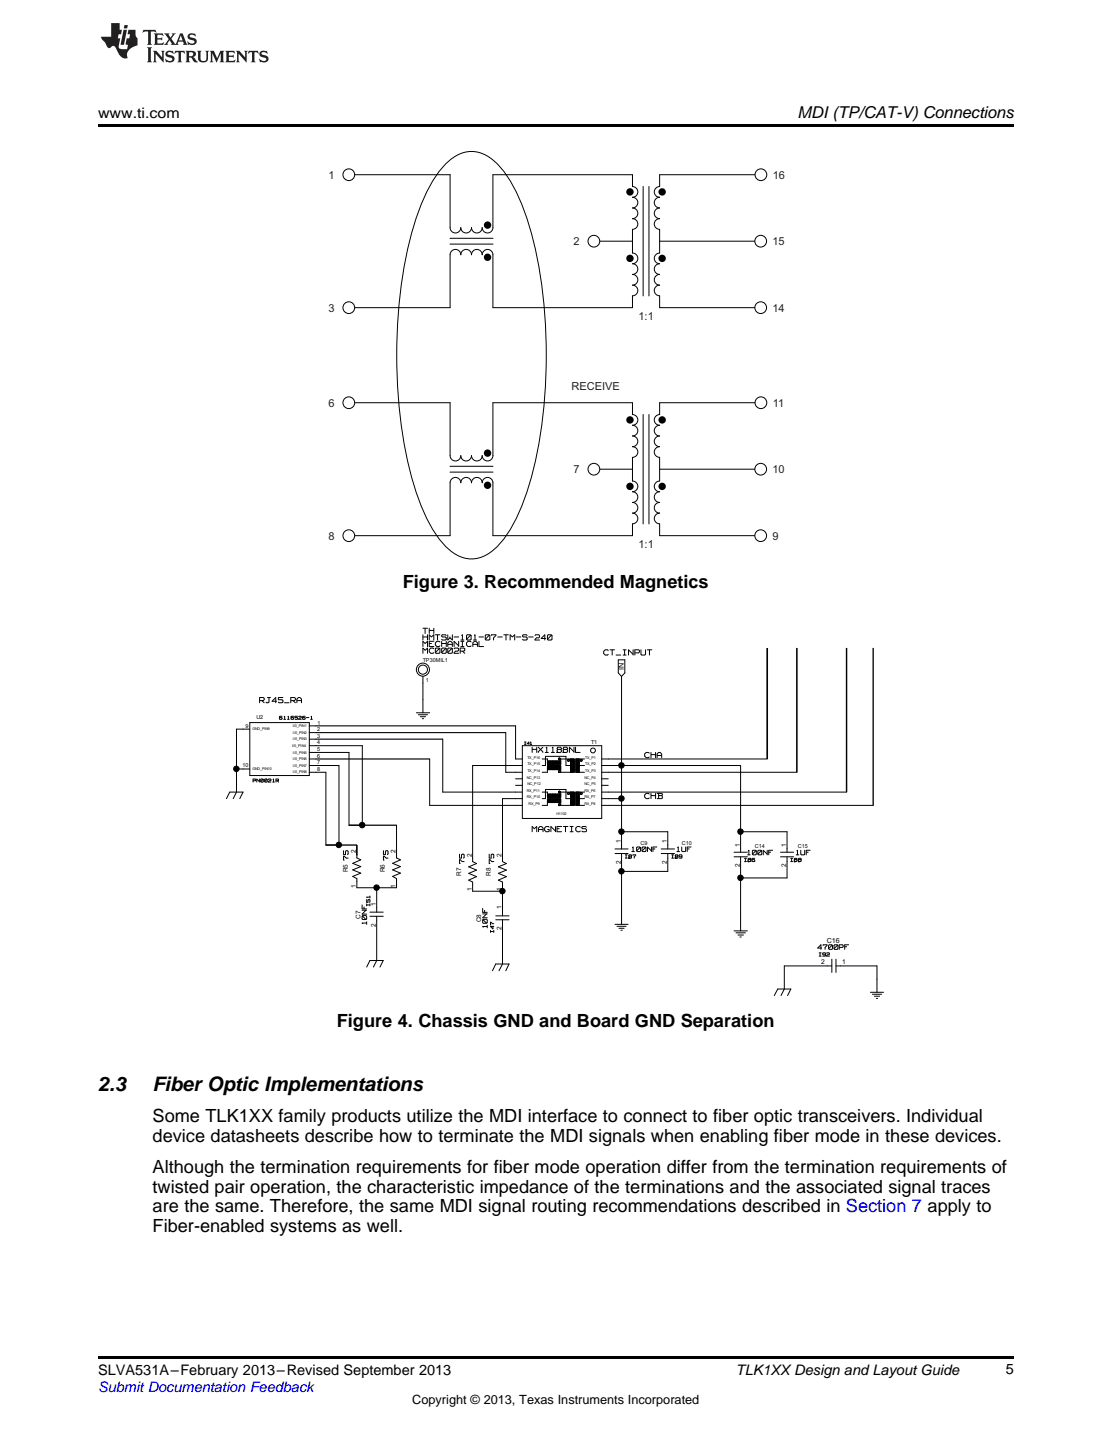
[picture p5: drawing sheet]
<svg xmlns="http://www.w3.org/2000/svg" width="216mm" height="279mm" viewBox="0 0 216 279" stroke-linecap="round" stroke-linejoin="round" font-family="sans-serif">
<defs><g id="words">
<g font-size="3.9">
<text x="19" y="212">2.3</text>
<text x="29.6" y="212">Fiber Optic Implementations</text>
</g>
<g font-size="3.5">
<text x="78.2" y="114.3">Figure 3. Recommended Magnetics</text>
<text x="65.4" y="199.6">Figure 4. Chassis GND and Board GND Separation</text>
<text x="29.6" y="218">Some TLK1XX family products utilize the MDI interface to connect to fiber optic transceivers. Individual</text>
<text x="29.6" y="221.9">device datasheets describe how to terminate the MDI signals when enabling fiber mode in these devices.</text>
<text x="29.6" y="227.8">Although the termination requirements for fiber mode operation differ from the termination requirements of</text>
<text x="29.6" y="231.7">twisted pair operation, the characteristic impedance of the terminations and the associated signal traces</text>
<text x="29.6" y="235.6">are the same. Therefore, the same MDI signal routing recommendations described in Section 7 apply to</text>
<text x="29.6" y="239.5">Fiber-enabled systems as well.</text>
</g>
<text font-size="3.2" x="154.9" y="23">MDI (TP/CAT-V) Connections</text>
<g font-size="2.8">
<text x="19" y="23">www.ti.com</text>
<text x="19" y="267.1">SLVA531A–February 2013–Revised September 2013</text>
<text x="142.9" y="267.1">TLK1XX Design and Layout Guide</text>
<text x="195.3" y="267">5</text>
</g>
<text font-size="2.8" fill="#00f" x="19" y="270.4">Submit Documentation Feedback</text>
<text font-size="2.5" x="80" y="272.7">Copyright © 2013, Texas Instruments Incorporated</text>
<g font-size="2.1" fill="#231f20">
<text x="63.8" y="34.7">1</text>
<text x="150" y="34.7">16</text>
<text x="111.4" y="47.6">2</text>
<text x="150" y="47.6">15</text>
<text x="63.8" y="60.5">3</text>
<text x="124" y="62.2">1:1</text>
<text x="150" y="60.5">14</text>
<text x="111" y="75.8">RECEIVE</text>
<text x="63.8" y="79">6</text>
<text x="150" y="79">11</text>
<text x="111.4" y="91.9">7</text>
<text x="150" y="91.9">10</text>
<text x="63.8" y="104.8">8</text>
<text x="124" y="106.5">1:1</text>
<text x="150" y="104.8">9</text>
</g>
<g font-size="1.9" fill="#fff">
<text x="82.1" y="123.3">TH</text>
<text x="82.1" y="124.5">HMTSW-101-07-TM-S-240</text>
<text x="82.1" y="125.8">MECHANICAL</text>
<text x="82.1" y="127.1">MC0002R</text>
<text x="117.2" y="127.4">CT_INPUT</text>
<text x="50.4" y="136.7">RJ45_RA</text>
<text x="103.3" y="146.4">HX1188NL</text>
<text x="125.2" y="147.4">CHA</text>
<text x="125.2" y="155.3">CHB</text>
<text x="103.3" y="161.8">MAGNETICS</text>
<text x="68.9" y="167.1" transform="rotate(-90 68.9 167.1)">75</text>
<text x="76.6" y="167.1" transform="rotate(-90 76.6 167.1)">75</text>
<text x="91.4" y="167.8" transform="rotate(-90 91.4 167.8)">75</text>
<text x="97.1" y="167.8" transform="rotate(-90 97.1 167.8)">75</text>
<text x="71.4" y="179.6" transform="rotate(-90 71.4 179.6)">10NF</text>
<text x="94.9" y="180.3" transform="rotate(-90 94.9 180.3)">10NF</text>
</g>
<g font-size="1.6" fill="#fff">
<text x="122.7" y="165.6">100NF</text>
<text x="131.4" y="165.6">1UF</text>
<text x="145.1" y="166.2">100NF</text>
<text x="154.6" y="166.2">1UF</text>
<text x="158.8" y="184.6">4700PF</text>
</g>
<g font-size="1.5" fill="#fff">
<text x="72.1" y="176" transform="rotate(-90 72.1 176)">I51</text>
<text x="96.1" y="181.2" transform="rotate(-90 96.1 181.2)">I47</text>
</g>
<g font-size="1.4">
<text x="121.1" y="130.2" transform="rotate(-90 121.1 130.2)">IN</text>
<text x="160.5" y="183.1">C16</text>
</g>
<g font-size="1.3">
<text x="69.1" y="165.8" transform="rotate(-90 69.1 165.8)">2</text>
<text x="76.8" y="165.8" transform="rotate(-90 76.8 165.8)">2</text>
<text x="91.6" y="166.5" transform="rotate(-90 91.6 166.5)">2</text>
<text x="97.4" y="166.5" transform="rotate(-90 97.4 166.5)">2</text>
<text x="120.5" y="167.9" transform="rotate(-90 120.5 167.9)">2</text>
<text x="120.5" y="163.9" transform="rotate(-90 120.5 163.9)">1</text>
<text x="129.5" y="167.9" transform="rotate(-90 129.5 167.9)">2</text>
<text x="129.5" y="163.9" transform="rotate(-90 129.5 163.9)">1</text>
<text x="143.6" y="164.5" transform="rotate(-90 143.6 164.5)">1</text>
<text x="152.6" y="164.5" transform="rotate(-90 152.6 164.5)">1</text>
<text x="67.5" y="169.5" transform="rotate(-90 67.5 169.5)">R5</text>
<text x="69.1" y="172.5" transform="rotate(-90 69.1 172.5)">1</text>
<text x="74.7" y="169.5" transform="rotate(-90 74.7 169.5)">R6</text>
<text x="76.8" y="172.5" transform="rotate(-90 76.8 172.5)">1</text>
<text x="89.6" y="170.2" transform="rotate(-90 89.6 170.2)">R7</text>
<text x="91.6" y="173.2" transform="rotate(-90 91.6 173.2)">1</text>
<text x="95.3" y="170.2" transform="rotate(-90 95.3 170.2)">R8</text>
<text x="97.4" y="173.2" transform="rotate(-90 97.4 173.2)">1</text>
<text x="143.6" y="168.6" transform="rotate(-90 143.6 168.6)">2</text>
<text x="152.6" y="168.6" transform="rotate(-90 152.6 168.6)">2</text>
<text x="70" y="178.5" transform="rotate(-90 70 178.5)">C7</text>
<text x="73" y="176" transform="rotate(-90 73 176)">1</text>
<text x="93.4" y="179.2" transform="rotate(-90 93.4 179.2)">C8</text>
<text x="97.4" y="176.7" transform="rotate(-90 97.4 176.7)">1</text>
<text x="73" y="180.1" transform="rotate(-90 73 180.1)">2</text>
<text x="97.4" y="180.8" transform="rotate(-90 97.4 180.8)">2</text>
<text x="159.4" y="187.4">2</text>
<text x="163.5" y="187.4">1</text>
</g>
<g font-size="1.2" fill="#fff">
<text x="54.3" y="139.9">6116526-1</text>
<text x="49.1" y="152.1">PN0021R</text>
<text x="121.4" y="166.9">I87</text>
<text x="130" y="166.9">I89</text>
<text x="144.6" y="167.5">I86</text>
<text x="153.5" y="167.5">I88</text>
<text x="159" y="185.9">I92</text>
</g>
<g font-size="1.1">
<text x="82.1" y="128.6">TP30MIL1</text>
<text x="82.7" y="132.6">1</text>
<text x="47.7" y="141.4">9</text>
<text x="49.8" y="139.7">U2</text>
<text x="61.6" y="142.1">2</text>
<text x="61.6" y="143.4">3</text>
<text x="61.7" y="140.8">1</text>
<text x="47.1" y="149.1">10</text>
<text x="61.6" y="144.6">4</text>
<text x="61.6" y="145.9">5</text>
<text x="61.6" y="147.2">6</text>
<text x="61.6" y="148.5">7</text>
<text x="61.6" y="149.8">8</text>
<text x="114.8" y="144.6">T1</text>
<text x="124.4" y="164.2">C9</text>
<text x="132.4" y="164.2">C10</text>
<text x="146.5" y="164.8">C14</text>
<text x="154.9" y="164.8">C15</text>
</g>
<text font-size=".9" fill="#fff" x="101.8" y="144.7">I41</text>
<g font-size=".7">
<text x="49" y="141.9">GND_PIN9</text>
<text x="56.8" y="141.2">I/0_PIN1</text>
<text x="56.9" y="143.8">I/0_PIN3</text>
<text x="56.9" y="142.6">I/0_PIN2</text>
<text x="49" y="149.6">GND_PIN10</text>
<text x="56.7" y="145.1">I/0_PIN4</text>
<text x="56.9" y="148.9">I/0_PIN7</text>
<text x="56.9" y="147.7">I/0_PIN6</text>
<text x="56.9" y="146.4">I/0_PIN5</text>
<text x="102.4" y="147.4">TX_P16</text>
<text x="102.4" y="148.7">TX_P15</text>
<text x="113.6" y="148.7">TX_P2</text>
<text x="113.6" y="147.4">TX_P1</text>
<text x="56.9" y="150.3">I/0_PIN8</text>
<text x="102.3" y="151.3">NC_P13</text>
<text x="102.3" y="153.9">RX_P11</text>
<text x="102.3" y="155.1">RX_P10</text>
<text x="102.4" y="150">TX_P14</text>
<text x="102.4" y="152.5">NC_P12</text>
<text x="113.5" y="151.3">NC_P4</text>
<text x="113.5" y="155.1">RX_P7</text>
<text x="113.5" y="153.9">RX_P6</text>
<text x="113.5" y="152.5">NC_P5</text>
<text x="113.6" y="150">TX_P3</text>
<text x="102.6" y="156.4">RX_P9</text>
<text x="108" y="158.3">H1102</text>
<text x="113.5" y="156.4">RX_P8</text>
</g>
</g></defs>
<path d="M19 263.5h177.8v.6h-177.8z" fill="#000"/>
<g fill="none" stroke="#000" stroke-width=".19">
<path d="M67.7 33.9h19.7M95.7 33.9h27.1v2.3M124.9 36.2v21.3M126 36.2v21.3M147.7 33.9h-19.6v2.3M67.7 59.8h19.7M115.3 46.9h7.5M122.8 57.5v2.3h-27.1M122.8 44.6v4.6M128.1 57.5v2.3h19.6M128.1 46.9h19.6M128.1 44.6v4.6"/>
<path d="M67.7 78.2h19.7M95.7 78.2h27.1v2.4M147.7 78.2h-19.6v2.4M115.3 91.2h7.5M122.8 88.9v4.6M124.9 80.5v21.3M126 80.5v21.3M128.1 91.2h19.6M128.1 88.9v4.6M67.7 104.1h19.7M122.8 101.8v2.3h-27.1M128.1 101.8v2.3h19.6"/>
<path d="M50.4 135.5h.7M50.4 135.6v.9M50.4 136.1h.7M50.9 136.2l.4 .3M51.1 135.5l.2 .2M51.3 136l-.2 .1M51.3 135.7v.2M51.6 136.4l.2 .1M51.9 135.5h.6M52.2 136.4l-.4 .1M52.2 135.6v.8M52.9 136.2h.8"/>
<path d="M53.5 135.5l-.7 .7M53.5 135.6v.9M54 136.4l.2 .1M54 135.5v.5M54.1 135.5h.8M54.1 136h.6M54.2 136.5h.5M54.3 139.7l.3 .1M54.3 139.3v.3M54.6 139.4l-.3 .1M54.7 139.4l.1 .1M54.8 139.2l-.5 .1"/>
<path d="M54.8 139.7l-.1 .1M54.8 139.6h.1M54.8 136l.1 .1M54.9 136.4l-.1 .1M54.9 136.2v.2M55.1 139.8h.3M55.2 136.5h.9M55.3 139.2l-.1 .1M55.3 139.2v.5M55.8 139.8h.4M56 139.2l-.1 .1M56 139.2v.5"/>
<path d="M56.5 135.5h.6M56.5 135.6v.9M56.5 139.7l.1 .1M56.5 139.3v.3M56.5 136.1h.6M56.6 139.4l-.1 .1M56.6 139.2l-.1 .1M56.6 139.8h.3M56.6 139.4h.3M56.6 139.2h.4M56.9 139.4l.1 .1M56.9 136.2l.4 .3"/>
<path d="M57 139.6h.1M57 139.7l-.1 .1M57.2 135.5l.1 .2M57.3 139.7v.1M57.3 139.2v.2M57.3 139.4l.5 .1M57.3 139.2h.5M57.3 136l-.1 .1M57.3 135.7v.2M57.6 135.9v.6M57.7 136.1h.8M57.8 139.7l-.4 .1"/>
<path d="M57.8 139.6h.1M57.9 135.5l-.3 .3M58 139.7v.1M58 135.5h.2M58 139.8h.5M58.1 139.2l-.1 .1M58.1 139.2h.3M58.2 139.5l-.2 .2M58.2 139.5h.2M58.2 135.5l.3 .3M58.4 139.2l.1 .1M58.5 139.3l-.1 .2"/>
<path d="M58.5 135.9v.6M58.7 139.7l.1 .1M58.7 139.3v.3M58.8 139.4v.1M58.8 139.2l-.1 .1M58.9 139.8h.2M58.9 139.4h.2M58.9 139.2h.4M59.2 139.4l.1 .1M59.3 139.6h.1M59.3 139.7l-.1 .1M59.5 139.4h.5"/>
<path d="M60.3 139.8h.3M60.5 139.2l-.1 .1M60.5 139.2v.5M80.8 138.5h2.6M81.2 138.9h1.8M81.6 139.3h1M82 139.6h.2M82.1 123.3v1.1M82.1 124.7v.9M82.1 126v.9M82.1 131.4v7.1M82.1 122.1h.9"/>
<path d="M82.1 124.6l.4 .4M82.1 125.9l.4 .4M82.2 123.8h.8M82.5 122.1v1M83 123.3v1.1M83 124.7v.9M83 126v.9M83 124.6l-.5 .4M83 125.9l-.5 .4M83.3 122.1v1M83.3 123.4v1M83.3 124.7v.9"/>
<path d="M83.3 126.3v.3M83.3 124.6h.9M83.3 123.3l.4 .4M83.3 126.6l.3 .3M83.4 125.6h.8M83.4 122.5h.8M83.4 125h.4M83.6 125.9l-.3 .3M83.7 125.9h.3M83.7 126.9h.3M84.1 125.9l.1 .1M84.2 126.8l-.1 .1"/>
<path d="M84.2 122.1v1M84.2 123.4v1M84.2 123.3l-.4 .5M84.5 126.8l.2 .1M84.5 124.9v.4M84.5 126.1v.7M84.5 123.3h.9M84.5 125.3l.3 .3M84.7 125.9l-.2 .1M84.7 125.9h.5M84.7 126.9h.5M84.8 124.6l-.3 .3"/>
<path d="M84.9 124.6h.3M84.9 125.6h.3M84.9 123.4v1M85.2 126.1l-.6 .7M85.2 126h.2M85.2 125.9l.2 .1M85.2 124.6l.2 .1M85.4 126.8l-.2 .1M85.4 125.5l-.2 .1M85.4 126.1v.7M85.8 126.8l.1 .1M85.8 123.5v.1"/>
<path d="M85.8 124.6v1M85.8 126.1v.7M85.8 123.6l.1 .2M85.8 124.2l.1 .2M85.8 125h.8M85.9 125.9l-.1 .1M85.9 123.3l-.1 .1M85.9 125.9h.5M85.9 126.9h.5M85.9 123.8h.5M85.9 123.3h.5M85.9 124.4h.5"/>
<path d="M86.4 126.1l-.6 .7M86.5 126h.1M86.5 125.9l.1 .1M86.5 123.3l.1 .2M86.5 123.8l.1 .1M86.6 126.8l-.1 .1M86.6 124v.2M86.6 124.6v1M86.6 126.1v.7M86.6 124.2l-.1 .2M86.9 126.8l.2 .1M86.9 123.3v1"/>
<path d="M86.9 124.9v.7M86.9 126.1v.7M87 125.2h.8M87.1 125.9l-.2 .1M87.1 125.9h.5M87.1 126.9h.5M87.2 124.6l-.3 .3M87.3 124.6h.2M87.3 124l-.4 .4M87.4 123.8v.1M87.4 123.9l.4 .5M87.5 124.6l.3 .3"/>
<path d="M87.6 126.1l-.6 .7M87.7 125.9l.1 .1h-.1M87.8 126.8l-.1 .1M87.8 123.3v1M87.8 124.9v.7M87.8 126.1v.7M88.2 124.7v.9M88.2 123.8h.9M88.2 124.6l.8 .9M88.2 126.9h.9M88.3 125.9l-.1 .1M88.3 125.9h.5"/>
<path d="M88.5 126.5l-.3 .4M88.5 126.5h.3M88.9 125.9l.2 .1M89.1 124.6v1M89.1 126.1v.2M89.1 126.3l-.2 .2M89.4 125.9h.6M89.4 126v.9M89.4 126.5h.6M89.5 124.6h.6M89.5 125.6h.6M89.5 124.4h.6"/>
<path d="M89.8 123.3l-.2 .2M89.8 123.4v.9M89.8 124.7v.9M89.8 126.6l.4 .3M90.1 125.9l.1 .1M90.2 126.3l-.1 .2M90.2 126.1v.2M90.6 123.5v.7M90.6 124.9v.4M90.6 124.2l.1 .2M90.6 125.3l.3 .3M90.7 123.3l-.1 .2"/>
<path d="M90.7 123.3h.6M90.7 124.4h.6M90.9 124.6l-.3 .3M90.9 124.6h.4M90.9 125.6h.4M91.3 123.5l-.7 .7M91.3 124.6l.2 .1M91.3 123.3l.1 .2h-.1M91.5 125.5l-.2 .1M91.5 124.2l-.2 .2M91.5 123.5v.7M91.8 124.9v.7"/>
<path d="M91.8 125.2h.9M91.9 124.4h.6M92.2 123.3l-.1 .2M92.2 123.4v.9M92.4 124.6h-.3l-.3 .3M92.4 124.6l.3 .3M92.7 124.9v.7M93 123.8h.9M93 124.6v1M93 125.6h.9M94.2 124.2l.1 .2M94.2 123.5v.7"/>
<path d="M94.3 123.3l-.1 .2M94.4 123.3h.5M94.4 124.4h.5M94.9 123.5l-.6 .7M94.9 123.3l.2 .2h-.2M95.1 124.2l-.2 .2M95.1 123.5v.7M95.8 124v.4M96.3 123.3h-.9v.2M96.3 123.5l-.5 .4M96.3 123.3v.2M96.6 123.8h.9"/>
<path d="M97.8 123.3h.9M98.2 123.4v1M99 123.4v1M99 123.3l.4 .4M99.9 123.3l-.4 .5M99.9 123.4v1M100.2 123.8h.9M101.5 123.6l.1 .2M101.5 123.5v.1M101.5 124.2l.1 .2M101.6 123.3l-.1 .1M101.6 123.8h.5"/>
<path d="M101.6 123.3h.5M101.6 124.4h.5M102.2 123.3l.1 .2M102.2 123.8l.1 .1M102.3 124v.2M102.3 124.2l-.1 .2M102.6 123.8h.9M103.9 124.3v.1M103.9 124.4h.9M104.2 123.9l-.3 .3M104.2 123.9h.3M104.5 123.3h-.5l-.1 .2"/>
<path d="M104.6 123.3l.2 .2M104.8 123.5v.2M104.8 123.8l-.2 .1M105.1 124.1h.8M105.8 123.3l-.7 .8M105.8 123.4v1M106.3 124.2l.1 .2M106.3 123.5v.7M106.4 123.3l-.1 .2M106.5 123.3h.5M106.5 124.4h.5M107 123.5l-.7 .7"/>
<path d="M107 123.5h.1M107 123.3l.2 .2M107.2 124.2l-.2 .2M107.2 123.5v.7M117.2 126.6v.3M117.2 127l.3 .3M117.5 126.3l-.3 .3M117.5 126.3h.4M117.5 127.3h.4M117.9 126.3l.2 .1M118.1 127.1l-.2 .2M118.4 126.3h.9"/>
<path d="M118.9 126.3v1M119.6 127.3h.9M120 128.2h1.3v2.5l-.6 .7-.7-.7zM120.7 131.4v33.6M121 126.3h.6M121 127.3h.6M121.3 126.3v.9M122 126.3v1M122 126.3l.9 .8M122.9 126.3v1M123.3 126.3h.6M123.3 126.3v1"/>
<path d="M123.3 126.9h.6M124 126.3l.1 .1M124.1 126.7l-.1 .2M124.1 126.4v.2M124.4 127.1l.2 .2M124.4 126.3v.8M124.6 127.3h.5M125.3 127.1l-.1 .2M125.3 126.3v.8M125.7 126.3h.9M126.1 126.3v1M149 125.9v21.6h-32.2"/>
<path d="M154.7 125.9v24.2h-37.9M164.4 125.9v28h-47.6M169.5 125.9v30.6h-52.7M44 155.2l.6-1.3h2.6l-.6 1.3M45.9 149.4h2.6M48.5 141.7h-2.6v12.2l-.6 1.3M48.5 140.4h11.6v10.3h-11.6zM49.1 151.4h.4M49.1 151.4v.6M49.2 151.7h.3M49.6 151.4h.1M49.6 151.6v.1"/>
<path d="M49.6 151.5v.1M49.9 151.4v.6M49.9 151.4l.4 .4M50.4 151.4v.6M50.6 151.9l.4 .1M50.6 151.5v.3M51 151.4h-.4M51 151.5l-.3 .3M51 151.4h.1M51.1 151.9l-.1 .1M51.1 151.5v.3M51.4 151.9l.1 .1"/>
<path d="M51.4 151.5v.3M51.5 151.4h-.1M51.5 152h.3M51.5 151.4h.3M51.8 151.5l-.4 .3M51.8 151.4h.1M51.9 151.9l-.1 .1M51.9 151.5v.3M52.1 151.9v.1M52.1 152h.5M52.2 151.4h-.1M52.2 151.4h.3"/>
<path d="M52.3 151.7l-.2 .2M52.3 151.7h.2M52.5 151.4h.1M52.6 151.5v.1M52.6 151.6l-.1 .1M52.9 152h.4M53.1 151.4h-.1M53.1 151.4v.5M53.6 151.4h.4M53.6 151.4v.6M53.6 151.7h.4M53.9 151.7l.2 .3"/>
<path d="M54 151.4h.1M54.1 151.6l-.1 .1M54.1 151.5v.1M60.1 146.2h7.7v14.1h9.2v6.4l.8 .4-1.6 .6 1.6 .7-1.6 .6 1.6 .7-1.6 .6 .8 .4v1.8h-7.7v-1.8l-.8-.4 1.5-.6-1.5-.7 1.5-.6-1.5-.7 1.5-.6-.7-.4v-2.5h-6v-14.1h-3.2M60.1 143.6h25.9v10.3h15.4M60.1 147.5h23.3v9h18M60.1 141h40v6.5h1.3M60.1 142.3h38.1v7.8h3.2M60.1 148.7h5.7v15.5M60.1 144.9h10.2v15.4M100.1 151.3h1.3M100.1 152.6h1.3"/>
<path d="M101.4 155.2h-3.8v12.2l.7 .4-1.5 .6 1.5 .7-1.5 .6 1.5 .6-1.5 .7 .8 .4v6.5M101.4 148.7h-9.6v18.7l.7 .4-1.5 .6 1.5 .7-1.5 .6 1.5 .6-1.5 .7 .8 .4v1.8h5.8M101.4 144.9h15.4v14.1h-15.4zM101.8 144.6h.3M101.8 144.2h.3M102 144.2v.4M102.7 144.2l-.3 .3h.3M102.7 144.2v.4M102.9 144.6h.3M103.1 144.2l-.1 .1M103.1 144.2v.4M103.3 145.2v1"/>
<path d="M103.4 145.6h.8M104.2 145.2v1M104.5 145.2l.9 .8M104.5 146.1v.1M105.3 155.2h.6v-1.8h4v1.8h.9M105.3 153.9h1v1M105.3 147.5h1v1M105.3 148.7h.6v-1.7h4v1.7h.9M105.4 146.1v.1M105.4 145.2l-.9 .9M105.9 146.2h.6M106.2 145.2l-.2 .1"/>
<path d="M106.2 145.2v1M106.3 154.9l2.6-.6h-2.6l2.6 .6M106.3 155.2h2.6M106.3 155.3v1.2h-1M106.3 148.9v1.2h-1M106.3 148.7h2.6M106.3 155h2.6M106.3 148.1l1-.3 1.6 .4-1.2 .3zM106.3 148l.5-.2 2.1 .6-.7 .1zM106.3 148.2l1.5-.4 1.1 .3-1.6 .4zM106.3 148.4l2.1-.6 .5 .2-2.1 .5zM106.3 149.4l2.1-.5 .5 .1-2.1 .5z"/>
<path d="M106.3 149.3l1.5-.4 1.1 .2-1.6 .4zM106.3 149l.5-.1 2.1 .5-.7 .1zM106.3 154.5l1-.2 1.6 .4-1.2 .2zM106.3 154.4l.5-.1 2.1 .5-.7 .1zM106.3 154.7l1.5-.4 1.1 .2-1.6 .4zM106.3 154.8l2.1-.5 .5 .1-2.1 .5zM106.3 155.3l2.6 .6h-2.6l2.6-.6M106.3 155.7l1.5-.4 1.1 .3-1.6 .3zM106.3 155.8l2.1-.5 .5 .1-2.1 .5zM106.3 155.4l.5-.1 2.1 .5-.7 .1zM106.3 155.6l1-.3 1.6 .4-1.2 .2zM106.3 155.3h2.6"/>
<path d="M106.3 154.9h2.6M106.3 149.1l1-.2 1.6 .4-1.2 .2zM106.3 148.6h2.6M106.3 148.9l2.6 .6h-2.6l2.6-.6M106.3 148.9h2.6M106.3 148.5l2.6-.7h-2.6l2.6 .7M106.3 148.5h2.6M107 146.2h.6M107.3 145.2l-.1 .1M107.3 145.2v1M108.1 146.2h.1M108.3 145.2l-.2 .3 .2 .1-.2 .3 .2 .3"/>
<path d="M108.3 146.2h.5M108.3 145.6h.5M108.3 145.2h.5M108.4 147.4l.3-.1 .1 .3h-.3zM108.4 149.8h.3l.1 .2-.3 .1zM108.4 153.8l.3-.1 .1 .3-.3 .1zM108.4 156.3l.3-.1 .1 .2-.3 .1zM108.9 145.2l.1 .3-.1 .1 .1 .3-.1 .3M108.9 155.3v1.2h2.5M108.9 148.9v1.2h2.5M109.3 146.2h.1M109.5 145.2l-.2 .3 .2 .1-.2 .3 .2 .3"/>
<path d="M109.5 146.2h.5M109.5 145.6h.5M109.5 145.2h.5M110.1 145.2l.1 .3-.1 .1 .1 .3-.1 .3M110.3 147.6h.2l.1 .2-.3 .1zM110.3 154h.2l.1 .2-.3 .1zM110.6 145.2v1M110.6 145.2l.8 .8M110.9 147.5l.5 2-.1 .6-.5-2.1zM110.9 153.9l.5 2-.1 .6-.5-2.1zM111 147.5l.4 1.5-.2 1.1-.4-1.6zM111 153.9l.4 1.5-.2 1.1-.4-1.6z"/>
<path d="M111.2 147.5l.2 1.1-.4 1.5-.2-1.1zM111.2 153.9l.2 1.1-.4 1.5-.2-1.1zM111.3 147.5l.1 .6-.5 2-.1-.6zM111.3 153.9l.1 .6-.5 2-.1-.6zM111.4 153.9h-2.5v1M111.4 147.5h-2.5v1M111.4 153.9l-.6 2.6v-2.6l.6 2.6M111.4 147.5v2.6M111.4 153.9v2.6M111.4 147.5l-.6 2.6v-2.6l.6 2.6M111.4 145.2v1M111.5 147.5v2.6"/>
<path d="M111.5 153.9v2.6M111.7 147.5v2.6M111.7 153.9v2.6M111.7 145.2v1M111.8 146.2h.8M111.8 153.9h1.7M111.8 156.5h1.7M111.8 147.5h1.7M111.8 150.1h1.7M111.8 153.9l.7 2.6v-2.6l-.7 2.6M111.8 147.5l.7 2.6v-2.6l-.7 2.6M111.8 147.5v2.6"/>
<path d="M111.8 153.9v2.6M112 153.9l.5 2-.2 .6-.5-2.1zM112 147.5l.5 2-.2 .6-.5-2.1zM112.1 153.9l.4 1.5-.3 1.1-.4-1.6zM112.1 147.5l.4 1.5-.3 1.1-.4-1.6zM112.2 153.9l.3 1.1-.4 1.5-.3-1.1zM112.2 147.5l.3 1.1-.4 1.5-.3-1.1zM112.3 153.9l.2 .6-.5 2-.2-.6zM112.3 147.5l.2 .6-.5 2-.2-.6zM112.5 155.2h1M112.5 148.7h1M112.7 154.1l.2-.1 .1 .2-.2 .1z"/>
<path d="M112.7 147.6h.2l.1 .2-.2 .1zM113 154.3h-.1M116.8 151.3h1.3M116.8 155.2h3.9M116.8 148.7h27v16.9M116.8 152.6h1.3M125.2 146.5v.4M125.2 154.5v.3M125.2 146.9l.3 .3M125.2 154.9l.3 .3M125.5 146.2l-.3 .3M125.5 154.2l-.3 .3"/>
<path d="M125.5 154.2l.6 .1M125.5 146.2l.6 .1M126.1 155l-.6 .2M126.1 147.1l-.6 .1M126.4 146.2v1M126.4 154.2v1M126.4 146.6h.8M126.4 154.6h.8M127.3 146.2v1M127.3 154.2v1M127.6 154.2h.8M127.6 155.2h.8"/>
<path d="M127.6 146.5v.7M127.6 146.8h.8M127.9 146.2l-.3 .3M127.9 154.2v.9M127.9 146.2h.2M127.9 154.6h.5M128.2 146.2l.3 .3M128.5 154.2l.1 .2M128.5 154.6l.1 .1M128.5 146.5v.7M128.6 154.5h-.1M128.6 154.8v.2"/>
<path d="M128.6 155l-.1 .2M66.7 166.3h.1M66.7 167.1h.1M66.7 166.1h.4M66.7 165.3v.7M66.7 166.4v.7M66.9 166.4l.3 .3M67.1 165.5v.5M67.2 165.3l-.1 .1M67.3 165.3h.1M67.3 166.7h.3M67.5 165.3l.1 .1"/>
<path d="M67.6 165.5v.4l-.1 .2M70.3 178.5l.1 .2M70.3 179.3l.1 .2M70.3 175.8v.8M70.3 178.1v.4M70.3 176.8h.9M70.3 179.3h.8M70.3 177.6h.9M70.3 176.6h.9M70.4 177.9v.1M70.4 177.9l-.1 .1M70.5 178.7h.5"/>
<path d="M70.5 177.9h.5M70.5 178.1l.5 .5M70.7 176.2v.4M71 176.9l-.7 .7M71.1 177.9l.1 .1M71.2 178.5l-.1 .2M71.2 174.3l.1 .1M71.2 175.3h.2M71.2 174.8v.5M71.2 175.6v.4M71.2 178.1v.4M71.2 179.1v.5"/>
<path d="M71.2 175.8h.6M71.2 174.3h.6M71.4 174.9v.4M71.7 174.8l-.3 .1M71.7 174.8l.1 .1M71.8 175.2l-.1 .1M71.8 174.1v.4M71.8 174.9v.3M71.8 175.6v.4M71.8 177.2h2.6M71.8 178h2.6M73.1 172.5v4.7"/>
<path d="M73.1 178v8.6l-.6 1.3M74.4 166.3h.2M74.4 167.1h.2M74.4 165.3v.7M74.4 166.4v.7M74.4 166.1h.4M74.6 166.4l.4 .3M74.8 165.5v.5M75 165.3l-.2 .1M75 165.3h.2M75 166.7h.3M75.2 165.3l.1 .1"/>
<path d="M75.3 165.5v.4l-.1 .2M89.2 167h.2M89.2 167.8h.2M89.2 166.7h.4M89.2 166v.7M89.2 167.1v.6M89.4 167.1l.3 .3M89.6 166.1v.6M89.7 166l-.1 .1M89.8 167.4h.3M89.8 166h.1M90 166l.1 .1"/>
<path d="M90.1 166.6l-.1 .1M90.1 166.1v.5M93.7 179.3l.1 .1M93.7 176.5v.8M93.7 178.8v.4M93.7 177.6h.9M93.8 178.3h.8M93.8 177.3h.8M93.8 178.7v.1M93.8 178.6l-.1 .2M93.9 179.4h.5M93.9 178.6h.5"/>
<path d="M93.9 178.8l.5 .5M94.1 176.9v.3M94.4 177.6l-.7 .7M94.5 178.6l.1 .2M94.6 179.3l-.1 .1M94.6 178.8v.4M94.6 179.8v.5M95 167h.1M95 167.8h.1M95 166.7h.4M95 166v.7M95 167.1v.6"/>
<path d="M95.2 167.1l.3 .3M95.2 179.2h.1M95.2 179.7h.1M95.2 179.2v.5M95.4 179.2l.2 .3M95.4 166.1v.6M95.5 166l-.1 .1M95.5 167.4h.4M95.5 166h.2M95.7 179.5h.2M95.7 179.9v.5l-.5-.4M95.7 166l.2 .1"/>
<path d="M95.9 166.6l-.2 .1M95.9 166.1v.5M96.3 177.9h2.5M96.3 178.7h2.5M97.6 178.7v8.6l-.7 1.3M103.7 161l-.4-.4v1M103.7 161l.5-.4v1M104.5 160.9v.7M104.6 161.2h.8M104.8 160.6l-.3 .3M104.9 160.6h.2M105.1 160.6l.3 .3"/>
<path d="M105.4 160.9v.7M105.7 160.9v.4M105.7 161.3l.3 .3M106 160.6l-.3 .3M106.1 160.6h.3M106.1 161.6h.3M106.3 161.2h.3M106.5 160.6l.1 .1M106.6 161.5l-.1 .1M106.6 161.2v.2M107.8 161.4l-.8-.8v1M107.9 160.6v1"/>
<path d="M108.2 161.6h.8M108.2 161h.4M109 160.6h-.9v1M109.4 160.6h.9M109.8 160.6v1M110.7 160.6h.6M110.7 161.6h.6M111 160.6v1M111.8 160.9v.4M111.8 161.3l.3 .3M112.1 160.6l-.3 .3M112.1 160.6h.4"/>
<path d="M112.1 161.6h.4M112.5 160.6l.2 .1M112.7 161.5l-.2 .1M113 160.7v.1M113 160.9l.1 .1M113 161.5l.1 .1M113.1 160.6l-.1 .1M113.1 160.6h.5M113.1 161.6h.5M113.1 161h.5M113.7 160.6l.2 .1M113.7 161l.2 .2"/>
<path d="M113.9 161.2v.2M113.9 161.5l-.2 .1M119.4 165h2.5M119.4 165.8h2.5M119.4 179.6h2.5M119.8 180h1.8M120.7 161.6h9v3.4M120.7 165.8v13.8M121.4 166.7h.4M121.4 166.1h.4M121.6 166.1v.6M122.1 166.7h.1"/>
<path d="M122.2 166.1v.6M122.2 166.7h.3M122.2 166.3h.3M122.2 166.1h.3M122.5 166.1v.6M122.7 165.5h.5M122.8 164.7l.1-.1v.8M123.1 166.5v.2M123.4 166.1l-.5 .1M123.4 166.2l-.3 .3M123.4 166.1v.1M123.6 165.3l.1 .2"/>
<path d="M123.6 164.7v.6M123.7 164.6l-.1 .1M123.8 164.6h.4l.2 .1M124.2 164.7l-.6 .6M124.2 164.7h.1M124.4 165.3l-.2 .2h-.4M124.4 164.7v.6M124.7 165.3l.1 .2M124.7 164.7v.6M124.8 164.6l-.1 .1M124.8 165.5h.4M124.8 164.6h.4"/>
<path d="M125.2 164.7l-.5 .6M125.3 164.7h.1M125.3 164.6l.1 .1M125.4 165.3l-.1 .2M125.4 164.7v.6M126.4 165.3l-.7-.7v.9M126.5 164.6v.9M126.8 165h.4M127.5 164.6h-.7v.9M128.4 165h2.6M128.4 165.8h2.6M129.7 165.8v3.5h-9"/>
<path d="M130.4 166.7h.4M130.4 166.1h.4M130.6 166.1v.6M131.1 166.7h.1M131.2 166.3l-.1 .3 .1 .1h.3M131.2 166.3h.3M131.4 165.5h.5M131.5 166.1h-.3l-.1 .2h.1M131.6 166.1v.6M131.6 164.7l.1-.1v.8M131.9 166.7h.4M131.9 166.3v.2"/>
<path d="M131.9 166.2v.1M131.9 166.1v.1M132 166.5h.3M132 166.1h.3M132.3 166.1l.1 .1M132.4 166.4l-.1 .1M132.4 165.3l.1 .2h.5M132.4 164.6v.7M132.4 166.6l-.1 .1M132.4 166.2v.4M133.1 165.3l-.1 .2M133.1 164.6v.7"/>
<path d="M133.5 165h.3M134.2 164.6h-.8v.9M142.5 165.6h2.6M142.5 166.5h2.6M143.8 161.6h9v4M143.8 166.5v14.4M144.6 167.4h.3M144.6 166.8h.3M144.7 166.8v.6M145.1 166.1h.6M145.2 167.4h.1M145.3 165.3l.1-.1v.9"/>
<path d="M145.3 166.8v.6M145.4 167h.3M145.4 167.4h.3M145.4 166.8h.3M145.7 166.8v.6M146 167.3l.4 .1M146.1 166l.1 .1M146.1 165.4v.5l.6-.5M146.2 165.2l-.1 .1M146.2 166.1h.5M146.2 165.2h.5M146.4 167l-.4 .1"/>
<path d="M146.5 167v.2M146.5 167.2v.1M146.5 167.3v.1M146.5 166.8h-.4l-.1 .5M146.7 165.3h.1M146.7 165.2l.1 .1M146.8 166l-.1 .1M146.8 165.4v.5M147.1 166l.2 .1M147.1 165.4v.5M147.3 165.2l-.2 .1M147.3 165.2h.5l.1 .1"/>
<path d="M147.7 165.4l-.5 .5M147.8 165.3h.1M147.9 166l-.1 .1h-.5M147.9 165.4v.5M148.9 165.9l-.7-.7v.9M149 165.2v.9M149.3 165.6h.3M150 165.2h-.7v.9M151.5 165.6h2.6M151.5 166.5h2.6M152.8 166.5v4.1h-9M153.5 167.4h.4"/>
<path d="M153.5 166.8h.4M153.7 166.8v.6M154.2 167.4h.1M154.3 166.8v.6M154.3 167h.3M154.3 167.4h.3M154.3 166.8h.3M154.6 166.1h.5M154.7 166.8v.6M154.7 165.3l.1-.1v.9M155 167.4h.1M155.1 166.8v.6"/>
<path d="M155.1 167h.3M155.1 167.4h.3M155.1 166.8h.3M155.5 166l.1 .1M155.5 166.8v.6M155.5 165.2v.7M155.6 166.1h.5M156.2 166l-.1 .1M156.2 165.2v.7M156.6 165.6h.3M157.3 165.2h-.8v.9M71.2 187.9l.6-1.3h2.6l-.6 1.3"/>
<path d="M93.7 180l.1 .1M93.8 180h.8M95.2 180.8v.4M95.3 180h.6M95.3 181h.5M95.6 188.6l.7-1.3h2.5l-.6 1.3M95.9 180.8v.4M120.2 180.4h1M120.6 180.7h.2M142.5 180.9h2.6M142.9 181.3h1.8M143.3 181.7h1"/>
<path d="M143.7 182.1h.2M150.3 193.4l.7-1.2h2.5l-.6 1.2M158.8 184.2h.7M159 185.1h.4M159 185.8h.4M159.2 185.2v.5M159.4 183.6l-.6 .6M159.4 183.6v.9M159.7 185.3l.1 .2M159.7 185.8h.5M159.8 183.6v.1M159.8 185.1l-.1 .1"/>
<path d="M159.9 185.1h.3M159.9 185.5h.3M159.9 183.6h.6M160.2 184.1v.4M160.2 185.1l.1 .1M160.2 185.4v.1M160.3 185.7l-.1 .1M160.3 185.3v.3M160.5 185.8h.5M160.5 183.7l-.3 .4M160.6 183.6v.1M160.6 185.1l-.1 .1"/>
<path d="M160.6 185.1h.3M160.7 185.5l-.2 .3M160.7 185.5h.2M160.9 184.3l.1 .2M161 185.1v.1M161 183.6l-.1 .1v.6M161 185.3v.2M161 183.6h.5M161 184.5h.5M161.5 183.7l-.6 .6M161.5 183.7h.1M161.5 183.6l.1 .1v.6"/>
<path d="M161.5 187.7h-9.2v4.5l-.7 1.2M161.5 186.4v2.5M161.6 184.3l-.1 .2M161.9 184.3l.2 .2M162.1 183.6l-.2 .1v.6M162.1 183.6h.4M162.1 184.5h.4M162.3 187.7h8v5.1M162.3 186.4v2.5M162.5 183.7l-.5 .6M162.6 183.7h.1M162.6 183.6l.1 .1v.6"/>
<path d="M162.7 184.3l-.1 .2M162.9 183.6h.6M162.9 183.6v.9M163 184.1h.5M163.6 183.6l.1 .3M163.7 184l-.1 .1M164 183.6h.8M164 183.6v.9M164 184h.4M169 192.8h2.5M169.4 193.2h1.8M169.8 193.6h1"/>
<path d="M170.1 194h.3"/>
<circle cx="82.1" cy="130.1" r="1.27"/>
<circle cx="82.1" cy="130.1" r=".89"/>
<circle cx="45.9" cy="149.4" r=".54"/>
<circle cx="115.1" cy="145.8" r=".47"/>
<circle cx="120.6" cy="155.1" r=".54"/>
<circle cx="120.6" cy="148.7" r=".54"/>
<circle cx="65.8" cy="164.2" r=".54"/>
<circle cx="70.3" cy="160.3" r=".54"/>
<circle cx="73.1" cy="172.5" r=".54"/>
<circle cx="97.5" cy="173.1" r=".54"/>
<circle cx="120.6" cy="169.3" r=".54"/>
<circle cx="120.6" cy="161.6" r=".54"/>
<circle cx="143.8" cy="170.6" r=".54"/>
<circle cx="143.8" cy="161.6" r=".54"/>
</g>
<g fill="#000">
<circle cx="45.9" cy="149.4" r=".54"/>
<circle cx="120.6" cy="155.1" r=".54"/>
<circle cx="120.6" cy="148.7" r=".54"/>
<circle cx="65.8" cy="164.2" r=".54"/>
<circle cx="70.3" cy="160.3" r=".54"/>
<circle cx="73.1" cy="172.5" r=".54"/>
<circle cx="97.5" cy="173.1" r=".54"/>
<circle cx="120.6" cy="169.3" r=".54"/>
<circle cx="120.6" cy="161.6" r=".54"/>
<circle cx="143.8" cy="170.6" r=".54"/>
<circle cx="143.8" cy="161.6" r=".54"/>
</g>
<circle cx="147.7" cy="78.2" r="1.14" fill="#fff"/>
<circle cx="147.7" cy="78.2" r="1.14" fill="none" stroke="#000" stroke-width=".19"/>
<circle cx="147.7" cy="33.9" r="1.14" fill="#fff"/>
<circle cx="147.7" cy="33.9" r="1.14" fill="none" stroke="#000" stroke-width=".19"/>
<circle cx="67.7" cy="33.9" r="1.14" fill="#fff"/>
<circle cx="67.7" cy="33.9" r="1.14" fill="none" stroke="#000" stroke-width=".19"/>
<circle cx="67.7" cy="104.1" r="1.14" fill="#fff"/>
<circle cx="67.7" cy="104.1" r="1.14" fill="none" stroke="#000" stroke-width=".19"/>
<circle cx="67.7" cy="78.2" r="1.14" fill="#fff"/>
<circle cx="67.7" cy="78.2" r="1.14" fill="none" stroke="#000" stroke-width=".19"/>
<circle cx="67.7" cy="59.8" r="1.14" fill="#fff"/>
<circle cx="67.7" cy="59.8" r="1.14" fill="none" stroke="#000" stroke-width=".19"/>
<circle cx="147.7" cy="91.2" r="1.14" fill="#fff"/>
<circle cx="147.7" cy="91.2" r="1.14" fill="none" stroke="#000" stroke-width=".19"/>
<circle cx="147.7" cy="46.9" r="1.14" fill="#fff"/>
<circle cx="147.7" cy="46.9" r="1.14" fill="none" stroke="#000" stroke-width=".19"/>
<circle cx="115.3" cy="91.2" r="1.14" fill="#fff"/>
<circle cx="115.3" cy="91.2" r="1.14" fill="none" stroke="#000" stroke-width=".19"/>
<circle cx="115.3" cy="46.9" r="1.14" fill="#fff"/>
<circle cx="115.3" cy="46.9" r="1.14" fill="none" stroke="#000" stroke-width=".19"/>
<circle cx="147.7" cy="104.1" r="1.14" fill="#fff"/>
<circle cx="147.7" cy="104.1" r="1.14" fill="none" stroke="#000" stroke-width=".19"/>
<circle cx="147.7" cy="59.8" r="1.14" fill="#fff"/>
<g fill="none" stroke="#000" stroke-width=".19">
<path d="M86.1 32.3a6.7 6.7 0 0 1 7.7-2.4 13.7 13.7 0 0 1 6 6.5 64.1 64.1 0 0 1 5.9 23.5 96.4 96.4 0 0 1-2.8 33.9 32.3 32.3 0 0 1-6 12 6.7 6.7 0 0 1-7.6 2.3 13.7 13.7 0 0 1-6-6.5 64.1 64.1 0 0 1-5.9-23.5 96.4 96.4 0 0 1 2.8-33.8 32.3 32.3 0 0 1 5.9-12zM87.4 33.9v10.3a1.04 1.04 0 0 0 1 1.1 1.04 1.04 0 0 0 1.1-1.1 1.04 1.04 0 0 0 1 1.1 1.04 1.04 0 0 0 1-1.1 1.04 1.04 0 0 0 1.1 1.1 1.04 1.04 0 0 0 1-1.1 1.04 1.04 0 0 0 1.1 1.1 1.04 1.04 0 0 0 1-1.1v-10.3M122.8 36.2a1.04 1.04 0 0 1 1 1.1 1.04 1.04 0 0 1-1 1 1.04 1.04 0 0 1 1 1.1 1.04 1.04 0 0 1-1 1 1.04 1.04 0 0 1 1 1 1.04 1.04 0 0 1-1 1.1 1.04 1.04 0 0 1 1 1 1.04 1.04 0 0 1-1 1.1M128.1 36.2a1.04 1.04 0 0 0-1.1 1.1 1.04 1.04 0 0 0 1.1 1 1.04 1.04 0 0 0-1.1 1.1 1.04 1.04 0 0 0 1.1 1 1.04 1.04 0 0 0-1.1 1 1.04 1.04 0 0 0 1.1 1.1 1.04 1.04 0 0 0-1.1 1 1.04 1.04 0 0 0 1.1 1.1M87.4 46.3h8.3M87.4 47.4h8.3M87.4 59.8v-10.3a1.04 1.04 0 0 1 1-1 1.04 1.04 0 0 1 1.1 1 1.04 1.04 0 0 1 1-1 1.04 1.04 0 0 1 1 1 1.04 1.04 0 0 1 1.1-1 1.04 1.04 0 0 1 1 1 1.04 1.04 0 0 1 1.1-1 1.04 1.04 0 0 1 1 1v10.3M122.8 49.2a1.04 1.04 0 0 1 1 1 1.04 1.04 0 0 1-1 1 1.04 1.04 0 0 1 1 1.1 1.04 1.04 0 0 1-1 1 1.04 1.04 0 0 1 1 1.1 1.04 1.04 0 0 1-1 1 1.04 1.04 0 0 1 1 1 1.04 1.04 0 0 1-1 1.1M128.1 49.2a1.04 1.04 0 0 0-1.1 1 1.04 1.04 0 0 0 1.1 1 1.04 1.04 0 0 0-1.1 1.1 1.04 1.04 0 0 0 1.1 1 1.04 1.04 0 0 0-1.1 1.1 1.04 1.04 0 0 0 1.1 1 1.04 1.04 0 0 0-1.1 1 1.04 1.04 0 0 0 1.1 1.1M87.4 78.2v10.3a1.04 1.04 0 0 0 1 1.1 1.04 1.04 0 0 0 1.1-1.1 1.04 1.04 0 0 0 1 1.1 1.04 1.04 0 0 0 1-1.1 1.04 1.04 0 0 0 1.1 1.1 1.04 1.04 0 0 0 1-1.1 1.04 1.04 0 0 0 1.1 1.1 1.04 1.04 0 0 0 1-1.1v-10.3M87.4 90.6h8.3M87.4 91.7h8.3"/>
<path d="M122.8 80.6a1.04 1.04 0 0 1 1 1 1.04 1.04 0 0 1-1 1 1.04 1.04 0 0 1 1 1.1 1.04 1.04 0 0 1-1 1 1.04 1.04 0 0 1 1 1 1.04 1.04 0 0 1-1 1.1 1.04 1.04 0 0 1 1 1 1.04 1.04 0 0 1-1 1.1M122.8 93.5a1.04 1.04 0 0 1 1 1 1.04 1.04 0 0 1-1 1 1.04 1.04 0 0 1 1 1.1 1.04 1.04 0 0 1-1 1 1.04 1.04 0 0 1 1 1.1 1.04 1.04 0 0 1-1 1 1.04 1.04 0 0 1 1 1 1.04 1.04 0 0 1-1 1.1M128.1 80.6a1.04 1.04 0 0 0-1.1 1 1.04 1.04 0 0 0 1.1 1 1.04 1.04 0 0 0-1.1 1.1 1.04 1.04 0 0 0 1.1 1 1.04 1.04 0 0 0-1.1 1 1.04 1.04 0 0 0 1.1 1.1 1.04 1.04 0 0 0-1.1 1 1.04 1.04 0 0 0 1.1 1.1M128.1 93.5a1.04 1.04 0 0 0-1.1 1 1.04 1.04 0 0 0 1.1 1 1.04 1.04 0 0 0-1.1 1.1 1.04 1.04 0 0 0 1.1 1 1.04 1.04 0 0 0-1.1 1.1 1.04 1.04 0 0 0 1.1 1 1.04 1.04 0 0 0-1.1 1 1.04 1.04 0 0 0 1.1 1.1M87.4 104.1v-10.3a1.04 1.04 0 0 1 1-1 1.04 1.04 0 0 1 1.1 1 1.04 1.04 0 0 1 1-1 1.04 1.04 0 0 1 1 1 1.04 1.04 0 0 1 1.1-1 1.04 1.04 0 0 1 1 1 1.04 1.04 0 0 1 1.1-1 1.04 1.04 0 0 1 1 1v10.3"/>
<circle cx="147.7" cy="59.8" r="1.14"/>
</g>
<g fill="#000">
<circle cx="122.3" cy="37.3" r=".72"/>
<circle cx="128.6" cy="37.3" r=".72"/>
<circle cx="94.7" cy="43.7" r=".72"/>
<circle cx="94.7" cy="50" r=".72"/>
<circle cx="122.3" cy="50.2" r=".72"/>
<circle cx="128.6" cy="50.2" r=".72"/>
<circle cx="94.7" cy="94.3" r=".72"/>
<circle cx="94.7" cy="88" r=".72"/>
<circle cx="122.3" cy="81.6" r=".72"/>
<circle cx="122.3" cy="94.5" r=".72"/>
<circle cx="128.6" cy="94.5" r=".72"/>
<circle cx="128.6" cy="81.6" r=".72"/>
</g>
<path d="M19 24h177.8v.6h-177.8z" fill="#000"/>
<g fill="#231f20">
<path d="M27.8 5.8l-.1 .6 .5-.3h.5l.1 .2v2.1l-.3 .3h1l-.2-.3v-2.1v-.2h.6l.4 .3-.1-.6zM29.9 6.5l.2 .4v1.5l-.2 .3h1.8l.1-.5a1.04 1.04 0 0 1-1.2 .1v-.6h.5l.4 .2v-.7l-.4 .2h-.5v-.5l.1-.1a.96 .96 0 0 1 1 .2l-.1-.5zM31.9 6.5l.9 1.1-1 1.1h.9l-.2-.2 .4-.7 .5 .7-.2 .2h1.5l-.2-.2 .1-.4h.9l.2 .4-.2 .2h.9l-.2-.3-.7-1.9h-.5l-.9 2.1-.8-1.1 .8-1h-.8l.2 .3-.4 .5-.4-.6 .2-.2zM35.1 6.9l.4 .9h-.8zM36.6 6.6a.63 .63 0 0 0-.2 .7 .63 .63 0 0 0 .6 .4l.6 .2 .2 .2a.75 .75 0 0 1-.8 .4 .75 .75 0 0 1-.6-.5l.1 .7 .2-.1a1.11 1.11 0 0 0 1.5-.5 1.13 1.13 0 0 0-1.3-.9v-.3a1.04 1.04 0 0 1 1.1 .2l-.1-.6-.2 .1-.5-.1zM28.5 9.2l.3 .3v2.2l-.3 .4h1l-.2-.4v-2.2l.2-.3zM29.7 9.9l.2 .3v1.5l-.2 .4h.7l-.2-.4v-1.3l1.6 1.7v-1.9l.2-.3h-.7l.2 .3v.9l-1.1-1.2zM32.3 10a.62 .62 0 0 0-.2 .7 .62 .62 0 0 0 .6 .4l.6 .2 .2 .2a.76 .76 0 0 1-.8 .4 .76 .76 0 0 1-.6-.5l.1 .7 .2-.1a1.11 1.11 0 0 0 1.5-.6 1.13 1.13 0 0 0-1.3-.8v-.3a1.04 1.04 0 0 1 1.1 .1l-.1-.5-.2 .1-.5-.2zM34 9.9l-.1 .6a.61 .61 0 0 1 .7-.3l.1 1.5-.3 .4h1l-.3-.4 .1-1.5a.63 .63 0 0 1 .7 .3l-.1-.6zM36 9.9l.2 .3v1.5l-.2 .4h.9l-.2-.2v-.7h.4l.2 .2a.76 .76 0 0 0 1.1 .6l-1-.9a.58 .58 0 0 0 .6-.6 .58 .58 0 0 0-.5-.6zM36.7 10.2l.1-.1a.45 .45 0 0 1 .6 .1 .45 .45 0 0 1 .1 .5l-.8 .2zM38.2 9.9l.2 .2a2.17 2.17 0 0 0 .4 1.9 .99 .99 0 0 0 1.6-.7v-1.1l.2-.3h-.7l.1 .2a1.92 1.92 0 0 1-.1 1.7 .6 .6 0 0 1-1-.5v-1.1l.2-.3zM40.7 9.9l.2 .3v1.5l-.2 .4h.7l-.2-.4v-1.4l.8 1.8 .9-1.8v1.4l-.2 .4h.9l-.3-.4v-1.5l.3-.3h-.8l-.6 1.4-.7-1.4zM43.7 9.9l.3 .3v1.5l-.3 .4h1.9l.1-.6a1.04 1.04 0 0 1-1.3 .2v-.6h.6l.4 .1v-.6l-.4 .2h-.6v-.5l.2-.2a.96 .96 0 0 1 1 .3l-.1-.5zM45.8 9.9l.2 .3v1.5l-.2 .4h.8l-.3-.4v-1.3l1.6 1.7v-1.9l.2-.3h-.7l.2 .3v.9l-1.1-1.2zM48.3 9.9l-.1 .6a.61 .61 0 0 1 .7-.3v1.5l-.2 .4h.9l-.2-.4v-1.5a.63 .63 0 0 1 .8 .3l-.1-.6zM50.6 10a.62 .62 0 0 0-.2 .7 .62 .62 0 0 0 .6 .4l.6 .2 .1 .2a.76 .76 0 0 1-.7 .4 .76 .76 0 0 1-.6-.5l.1 .7 .1-.1a1.11 1.11 0 0 0 1.5-.6 1.13 1.13 0 0 0-1.2-.8l-.1-.3a1.04 1.04 0 0 1 1.2 .1l-.2-.5-.1 .1-.5-.2z"/>
<path d="M21.6 4.5v2.6h-2l.1 .4 .8 .9a.91 .91 0 0 0 .9 .9 .56 .56 0 0 1 .5-.4 .56 .56 0 0 1 .5 .3l.4 .8a1.53 1.53 0 0 0 2 1.3 1.54 1.54 0 0 1 1-2.1l.9-.4-.1-1.4a1.52 1.52 0 0 1-.3-1.6h-1.4l-.1 .9h.5l-.2 .8h-.5l-.2 .9v.2l.4 .1-.1 .9a1.93 1.93 0 0 1-1.6-.3l.2-1.8h-.4l.1-.8h.5l.2-.9h-.5v-1.3zM24 5.8l-.6 2.9h.7l.5-2.9zM24.2 4.9l-.2 .6h.7l.1-.6z"/>
</g>
<use href="#words"/>
</svg>
